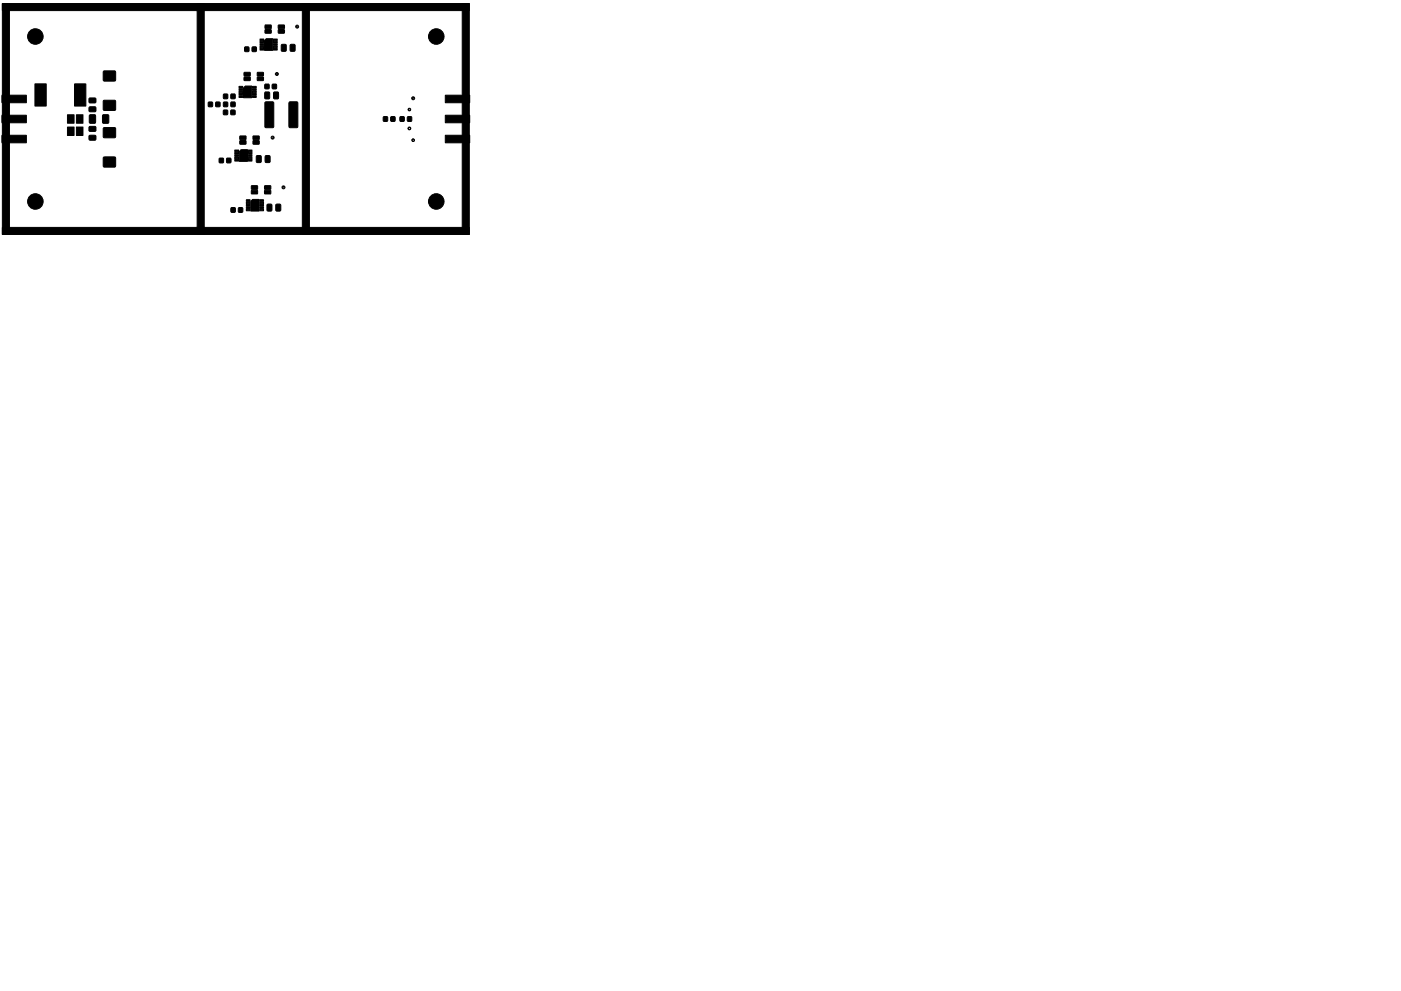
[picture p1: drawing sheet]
<svg xmlns="http://www.w3.org/2000/svg" width="297mm" height="210mm" viewBox="0 0 297 210" stroke-linecap="round" stroke-linejoin="round" font-family="sans-serif">
<g fill="none" stroke="#000" stroke-width=".21">
<circle cx="58.7" cy="15.7" r=".32"/>
<circle cx="58.7" cy="15.7" r=".18"/>
<circle cx="63" cy="5.6" r=".32"/>
<circle cx="63" cy="5.6" r=".18"/>
<circle cx="57.8" cy="29.2" r=".18"/>
<circle cx="57.8" cy="29.2" r=".32"/>
<circle cx="60.1" cy="39.7" r=".18"/>
<circle cx="60.1" cy="39.7" r=".32"/>
<circle cx="86.8" cy="27.2" r=".3"/>
<circle cx="86.8" cy="27.2" r=".22"/>
<circle cx="86.8" cy="23.2" r=".2"/>
<circle cx="86.8" cy="23.2" r=".28"/>
<circle cx="87.6" cy="20.8" r=".32"/>
<circle cx="87.6" cy="29.7" r=".28"/>
<circle cx="87.6" cy="20.8" r=".18"/>
<circle cx="87.6" cy="29.7" r=".22"/>
</g>
<g fill="#000" stroke="#000" stroke-width=".21">
<path d="M7.4 17.8h2.4v4.7h-2.4zM15.8 17.8h2.4v4.7h-2.4zM22 15.1h2.4l.1 2-2.5 .1zM47.4 20h.9l-.1 .9h-.8zM49 20h.8v.9h-.8zM50.7 19.8h.7l.1 .3-.8 .1zM50.7 19.3h.7l.1 .3-.8 .1zM50.7 18.8h.7l.1 .3-.8 .1zM50.7 18.3h.7l.1 .3-.8 .1zM51.9 10h.9l-.1 .9h-.8zM51.8 15.4h1.2l.1 .6-1.3 .1zM51.8 16.4l1.2-.1 .1 .7-1.3 .1z"/>
<path d="M52 18.3h1.4v2.4h-1.8v-2zM53.5 10h.8v.9h-.8zM53.5 18.3h.8v.3l-.7 .1zM53.5 18.8h.8v.3l-.7 .1zM53.5 19.3h.8v.3l-.7 .1zM53.5 19.8h.8v.3l-.7 .1zM54.6 15.4h1.2l.1 .6-1.3 .1zM54.6 16.4l1.2-.1 .1 .7-1.3 .1zM55.1 8.3h.8v.3h-.7zM55.1 8.8h.8v.3h-.7zM55.1 9.3h.8v.3h-.7zM55.1 9.8h.8v.3h-.7z"/>
<path d="M55.1 10.3h.8v.3h-.7zM56.2 17.9h.8v.9h-.8zM56.2 19.6l.7-.1 .2 .1 .1 1.2-.1 .2-.9-.1zM56.2 5.3h1.2l.1 .7-1.2 .1zM56.2 6.3h1.2l.1 .7h-1.2zM56.4 8.2h1.4v2.5h-1.7v-2.1zM57.8 17.9h.8v.9h-.8zM58 10.3h.7l.1 .3h-.8zM58 9.8h.7l.1 .3h-.8zM58 9.3h.7l.1 .3h-.8zM58 8.8h.7l.1 .3h-.8zM58 8.3h.7l.1 .3h-.8z"/>
<path d="M58.1 19.6l.7-.1 .2 .1 .1 1.1-.2 .3-.9-.1zM59 5.3h1.2l.1 .7-1.2 .1zM59 6.3h1.2l.1 .7h-1.2zM59.7 9.5l.7-.1 .3 .1v1.2l-.1 .2-.9-.1zM61.6 9.5l.7-.1 .2 .1 .1 1.2-.1 .2-1-.1zM.5 .7h99v1.5h-99zM.4 20.2h5.2v1.6h-5.2zM.4 28.7h5.2v1.6h-5.2zM.4 24.5h5.2v1.5h-5.2zM14.3 24.4h1.4v1.7h-1.4zM14.3 27h1.4v1.7h-1.4zM16.2 27h1.4v1.7h-1.4z"/>
<path d="M16.2 24.4h1.4v1.7h-1.4zM19 24.4l1-.1 .2 .1 .1 1.5-.1 .2h-1.2zM18.9 26.9h1.3l.1 .9-.2 .1-1.1-.1-.2-.2zM18.9 28.8l1.3-.1 .1 .9-.2 .2-1.1-.1-.2-.2zM18.9 22.7h1.3l.1 .9-.2 .1h-1.1l-.2-.2zM18.9 20.9l1.3-.1 .1 .9-.2 .1h-1.1l-.2-.2zM21.8 24.4l1-.1 .2 .1 .1 1.5-.1 .2h-1.2zM22 21.3h2.4l.1 2-2.5 .1zM22 27.1h2.4l.1 2-2.5 .1zM22 33.4l2.4-.1 .1 2.1h-2.5zM44.2 21.7h.8v.9h-.8zM45.8 21.7h.8v.9h-.8z"/>
<path d="M46.5 33.6h.9l-.1 .9h-.8zM47.4 23.4h.8v.9h-.8zM47.4 21.7h.9l-.1 .9h-.8zM48.1 33.6h.8v.9h-.8zM49 23.4h.8v.9h-.8zM49 21.7h.8v.9h-.8zM49.8 31.8h.7l.1 .3-.8 .1zM49.8 32.3h.7l.1 .3-.8 .1zM49.8 32.8h.7l.1 .3-.8 .1zM49.8 33.3h.7l.1 .3-.8 .1zM49.8 33.8h.7l.1 .3-.8 .1zM50.7 20.3h.7l.1 .3-.8 .1z"/>
<path d="M50.9 28.9h1.2l.1 .6-1.3 .1zM50.9 29.9l1.2-.1 .1 .7-1.3 .1zM51.1 31.8h1.4v2.4h-1.8v-2zM52.6 33.8h.8v.3l-.7 .1zM52.6 33.3h.8v.3l-.7 .1zM52.6 32.8h.8v.3l-.7 .1zM52.6 32.3h.8v.3l-.7 .1zM52.6 31.8h.8v.3l-.7 .1zM53.5 20.3h.8v.3l-.7 .1zM53.3 39.4h1.2l.1 .7-1.2 .1zM53.7 28.9h1.2l.1 .6-1.3 .1zM53.7 29.9l1.2-.1 .1 .7-1.3 .1z"/>
<path d="M54.4 33.1l.7-.1 .3 .1v1.2l-.1 .2-.9-.1zM56.3 33.1l.7-.1 .2 .1 .1 1.2-.1 .2-1-.1zM56.1 39.4h1.2l.1 .7-1.2 .1zM56.2 21.7l1.6-.1 .2 .2v5l-.1 .3h-1.5l-.2-.2zM61.3 21.7l1.6-.1 .2 .2v5l-.1 .3h-1.5l-.2-.2zM81.3 24.8h.9l-.1 .9h-.8zM82.9 24.8h.8v.9h-.8zM84.8 24.8h.9l-.1 .9h-.8zM86.4 24.8h.8v.9h-.8zM94.4 24.5h5.2v1.5h-5.2zM94.4 20.2h5.2v1.6h-5.2zM94.4 28.7h5.2v1.6h-5.2z"/>
<path d="M.5 .7h1.5v49h-1.5zM41.8 .7h1.5v49h-1.5zM49 44.1h.9l-.1 .9h-.8zM50.6 44.1h.8v.9h-.8zM52.2 44.4h.8v.3h-.7zM52.2 43.9h.8v.3h-.7zM52.2 43.4h.8v.3h-.7zM52.2 42.9h.8v.3h-.7zM52.2 42.4h.8v.3h-.7zM53.3 40.4h1.2l.1 .7h-1.2zM53.5 42.3h1.4v2.5h-1.7v-2.1zM55.1 42.4h.7l.1 .3h-.8z"/>
<path d="M55.1 42.9h.7l.1 .3h-.8zM55.1 43.4h.7l.1 .3h-.8zM55.1 43.9h.7l.1 .3h-.8zM55.1 44.4h.7l.1 .3h-.8zM56.1 40.4h1.2l.1 .7h-1.2zM56.7 43.4l.7-.1 .2 .1 .1 1.2-.2 .2-.9-.1zM58.5 43.4l.8-.1 .2 .1v1.2l-.1 .2-.9-.1zM64.1 .7h1.5v49h-1.5zM98 .7h1.5v49h-1.5zM.5 48.2h99v1.5h-99z"/>
<circle cx="7.5" cy="7.7" r="1.65"/>
<circle cx="92.5" cy="7.7" r="1.65"/>
<circle cx="7.5" cy="42.7" r="1.65"/>
<circle cx="92.5" cy="42.7" r="1.65"/>
</g>
</svg>
